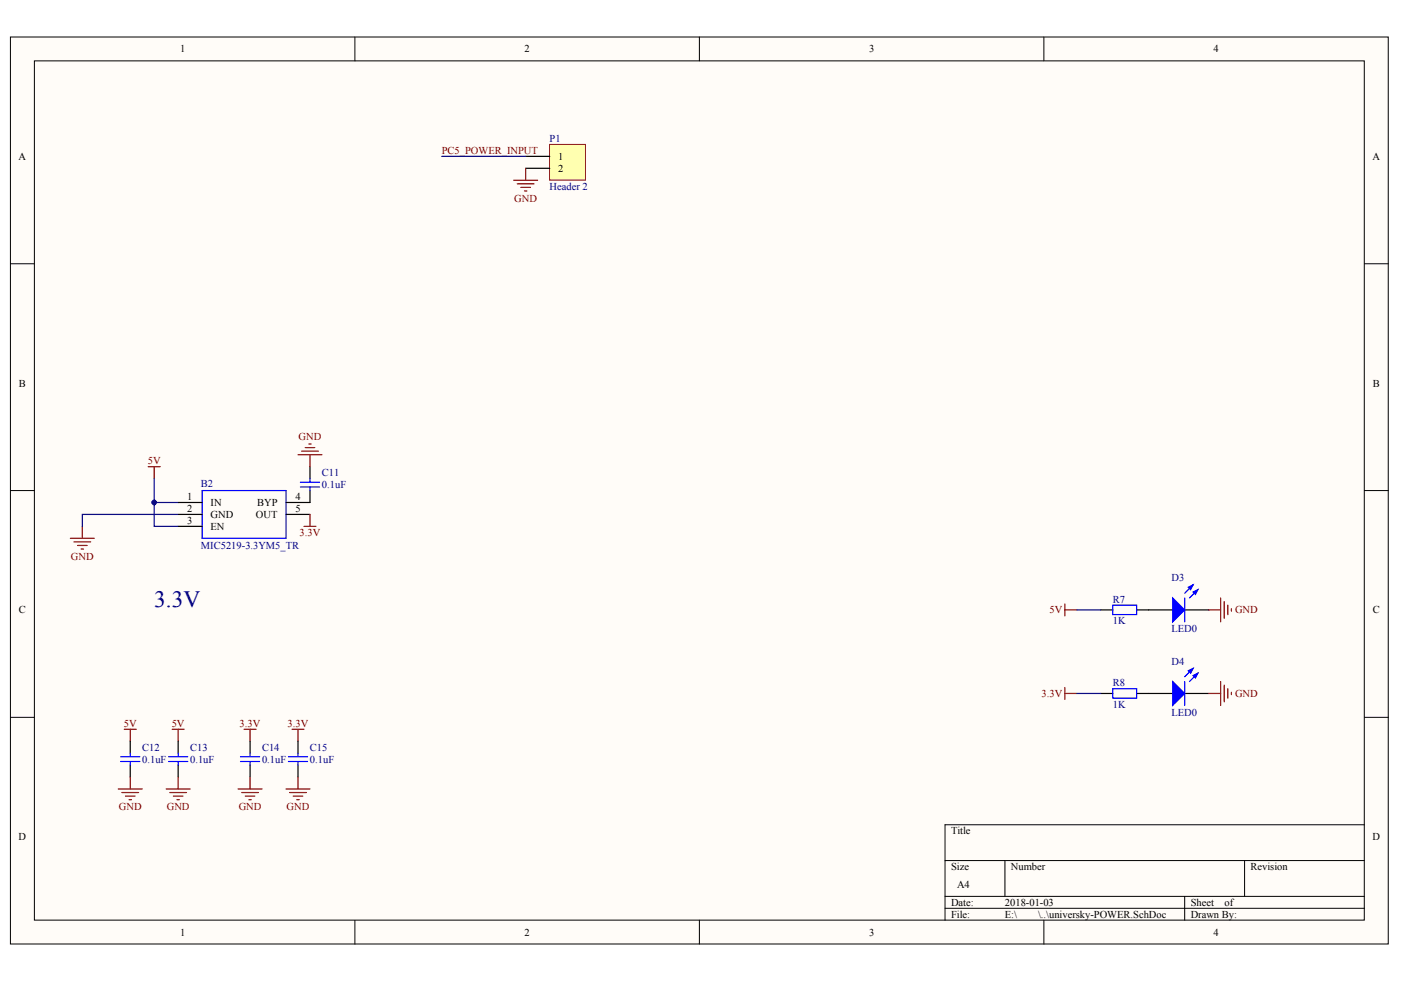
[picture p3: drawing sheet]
<svg xmlns="http://www.w3.org/2000/svg" width="287mm" height="202mm" viewBox="0 0 287 202" stroke-linecap="round" stroke-linejoin="round" font-family="sans-serif">
<defs><g id="words">
<text font-size="4.8" fill="#000080" x="31.6" y="124.3">3.3V</text>
<g font-size="2.2">
<text x="36.9" y="10.7">1</text>
<text x="107.4" y="10.7">2</text>
<text x="177.9" y="10.7">3</text>
<text x="248.4" y="10.7">4</text>
<text x="3.8" y="32.7">A</text>
<text x="114.2" y="32.7">1</text>
<text x="114.2" y="35.2">2</text>
<text x="281" y="32.7">A</text>
<text x="3.9" y="79.2">B</text>
<text x="281.1" y="79.2">B</text>
<text x="38.3" y="102.4">1</text>
<text x="38.3" y="104.8">2</text>
<text x="38.3" y="107.3">3</text>
<text x="43.1" y="103.6">IN</text>
<text x="43.1" y="106.1">GND</text>
<text x="52.4" y="106.1">OUT</text>
<text x="52.6" y="103.6">BYP</text>
<text x="60.5" y="102.4">4</text>
<text x="60.5" y="104.8">5</text>
<text x="43.1" y="108.5">EN</text>
<text x="3.9" y="125.6">C</text>
<text x="281.1" y="125.6">C</text>
<text x="3.8" y="172.1">D</text>
<text x="194.7" y="170.8">Title</text>
<text x="281" y="172.1">D</text>
<text x="194.7" y="178.2">Size</text>
<text x="207" y="178.2">Number</text>
<text x="256" y="178.2">Revision</text>
<text x="194.7" y="185.5">Date:</text>
<text x="195.9" y="181.8">A4</text>
<text x="205.7" y="185.5">2018-01-03</text>
<text x="243.7" y="185.5">Sheet</text>
<text x="250.7" y="185.5">of</text>
<text x="36.9" y="191.6">1</text>
<text x="107.4" y="191.6">2</text>
<text x="177.9" y="191.6">3</text>
<text x="194.7" y="187.9">File:</text>
<text x="205.7" y="187.9">E:\</text>
<text x="212.5" y="187.9">\..\universky-POWER.SchDoc</text>
<text x="243.7" y="187.9">Drawn By:</text>
<text x="248.4" y="191.6">4</text>
</g>
<g font-size="2.2" fill="#000080">
<text x="112.5" y="29.1">P1</text>
<text x="112.5" y="38.8">Header 2</text>
<text x="41.1" y="99.7">B2</text>
<text x="65.9" y="99.9">0.1uF</text>
<text x="65.9" y="97.5">C11</text>
<text x="41.1" y="112.4">MIC5219-3.3YM5_TR</text>
<text x="239.8" y="119">D3</text>
<text x="227.8" y="123.4">R7</text>
<text x="227.8" y="127.8">1K</text>
<text x="239.8" y="129.5">LED0</text>
<text x="239.8" y="136.1">D4</text>
<text x="227.8" y="140.5">R8</text>
<text x="227.8" y="144.9">1K</text>
<text x="239.8" y="146.6">LED0</text>
<text x="29.1" y="153.7">C12</text>
<text x="38.9" y="153.7">C13</text>
<text x="53.6" y="153.7">C14</text>
<text x="63.5" y="153.7">C15</text>
<text x="29.1" y="156.2">0.1uF</text>
<text x="38.9" y="156.2">0.1uF</text>
<text x="53.6" y="156.2">0.1uF</text>
<text x="63.5" y="156.2">0.1uF</text>
</g>
<g font-size="2.2" fill="#800000">
<text x="90.4" y="31.5">PC5_POWER_INPUT</text>
<text x="105.3" y="41.3">GND</text>
<text x="30.2" y="95.1">5V</text>
<text x="61.1" y="90.2">GND</text>
<text x="61.3" y="109.7">3.3V</text>
<text x="14.5" y="114.6">GND</text>
<text x="214.9" y="125.6">5V</text>
<text x="252.8" y="125.6">GND</text>
<text x="213.2" y="142.7">3.3V</text>
<text x="252.8" y="142.7">GND</text>
<text x="25.3" y="148.8">5V</text>
<text x="35.2" y="148.8">5V</text>
<text x="49.1" y="148.8">3.3V</text>
<text x="58.9" y="148.8">3.3V</text>
<text x="24.3" y="165.9">GND</text>
<text x="34.1" y="165.9">GND</text>
<text x="48.9" y="165.9">GND</text>
<text x="58.7" y="165.9">GND</text>
</g>
</g></defs>
<g fill="#fffcf8" stroke="#000" stroke-width=".2">
<path d="M2.1 7.6h282.1v185.7h-282.1z"/>
<path d="M7 12.5h272.3v175.9h-272.3z"/>
</g>
<g fill="none" stroke="#000" stroke-width=".2">
<path d="M72.7 7.6v4.9M143.2 7.6v4.9M213.7 7.6v4.9M2.1 54h4.9M279.3 54h4.9M2.1 100.5h4.9M279.3 100.5h4.9M2.1 146.9h4.9M279.3 146.9h4.9M193.5 176.2h85.8M205.7 176.2v7.4M254.8 176.2v7.4"/>
<path d="M279.3 168.9h-85.8v19.6M72.7 188.5v4.9M143.2 188.5v4.9M193.5 183.6h85.8M193.5 186h85.8M213.7 188.5v4.9M242.5 183.6v4.9"/>
</g>
<g fill="none" stroke="#800000" stroke-width=".25">
<path d="M30.3 95.6h2.5M31.6 95.6v2.4M61 93.1h4.9M61.7 92.4h3.5M62.5 91.7h1.9M63.2 90.9h.5M63.5 93.1v2.5M14.4 110.2h4.9M15.1 111h3.5M15.9 111.7h1.9M16.6 112.4h.5M16.9 107.8v2.4"/>
<path d="M62.2 107.8h2.5M63.5 105.4v2.4M218 123.7v2.4M218 124.9h2.4M247.4 124.9h2.5M249.9 122.5v4.9M249.9 139.6v4.9M250.6 123.2v3.4M251.4 123.9v2M252.1 124.7v.5M25.4 149.4h2.5M26.7 149.4v2.4"/>
<path d="M26.7 159.1v2.5M35.2 149.4h2.5M36.5 149.4v2.4M36.5 159.1v2.5M50 149.4h2.4M51.2 149.4v2.4M51.2 159.1v2.5M59.8 149.4h2.4M61 149.4v2.4M61 159.1v2.5M218 140.8v2.4M218 142h2.4"/>
<path d="M247.4 142h2.5M250.6 140.3v3.4M251.4 141v2M252.1 141.8v.5M24.2 161.6h4.9M24.9 162.3h3.5M25.7 163h1.9M26.4 163.8h.5M34 161.6h4.9M34.8 162.3h3.4M35.5 163h2M36.2 163.8h.5"/>
<path d="M48.7 161.6h4.9M49.5 162.3h3.4M50.2 163h2M50.9 163.8h.5M58.6 161.6h4.9M59.3 162.3h3.4M60 163h2M60.8 163.8h.4"/>
</g>
<g fill="none" stroke="#000" stroke-width=".25">
<path d="M63.5 95.6v2.4M36.5 102.9h4.9M36.5 105.4h4.9M36.5 107.8h4.9M58.6 105.4h4.9M63.5 100.5v2.4h-4.9M225.4 124.9h2.4M232.7 124.9h7.4M242.5 124.9h4.9M26.7 151.8v2.4M26.7 156.7v2.4M36.5 151.8v2.4"/>
<path d="M36.5 156.7v2.4M51.2 151.8v2.4M51.2 156.7v2.4M61 151.8v2.4M61 156.7v2.4M225.4 142h2.4M232.7 142h7.4M242.5 142h4.9"/>
</g>
<g fill="none" stroke="#00f" stroke-width=".25">
<path d="M61.5 98.8h3.9M61.5 99.7h3.9M63.5 98v.8M63.5 99.7v.8M41.4 100.5h17.2v9.7h-17.2zM244.2 119.8l-1.7 1.7M227.8 123.9h4.9v2h-4.9zM242.5 122.5v4.9M242.5 139.6v4.9M244.2 136.9l-1.7 1.7M245.2 137.9l-1.7 1.7M245.2 120.8l-1.7 1.7"/>
<path d="M24.7 155h3.9M24.7 156h3.9M26.7 154.2v.8M26.7 156v.7M34.5 155h3.9M34.5 156h3.9M36.5 154.2v.8M36.5 156v.7M49.2 155h4M49.2 156h4M51.2 154.2v.8M51.2 156v.7"/>
<path d="M59 155h4M59 156h4M61 154.2v.8M61 156v.7M227.8 141h4.9v2h-4.9z"/>
</g>
<g fill="#00f" stroke="#00f" stroke-width=".25">
<path d="M240.1 139.6l2.4 2.4-2.4 2.5z"/>
<path d="M244.2 138.4l1-.5-.5 .9z"/>
<path d="M243.3 137.4l.9-.5-.5 1z"/>
<path d="M240.1 122.5l2.4 2.4-2.4 2.5z"/>
<path d="M244.2 121.2l1-.4-.5 .9z"/>
<path d="M243.3 120.3l.9-.5-.5 1z"/>
</g>
<path d="M112.5 29.6h7.4v7.3h-7.4z" fill="#ffffb0" stroke="#800000" stroke-width=".2"/>
<path d="M107.6 32h4.9M107.6 34.5h4.9" fill="none" stroke="#000" stroke-width=".25"/>
<path d="M105.2 36.9h4.9M105.9 37.6h3.4M106.6 38.4h2M107.4 39.1h.5M107.6 34.5v2.4" fill="none" stroke="#800000" stroke-width=".25"/>
<path d="M90.4 32h17.2M31.6 98v4.9h4.9M31.6 102.9v4.9h4.9M36.5 105.4h-19.6v2.4M220.4 124.9h5M220.4 142h5" fill="none" stroke="#000080" stroke-width=".25"/>
<circle cx="31.6" cy="102.9" r=".48" fill="#000080" stroke="#000080" stroke-width=".2"/>
<use href="#words"/>
</svg>
